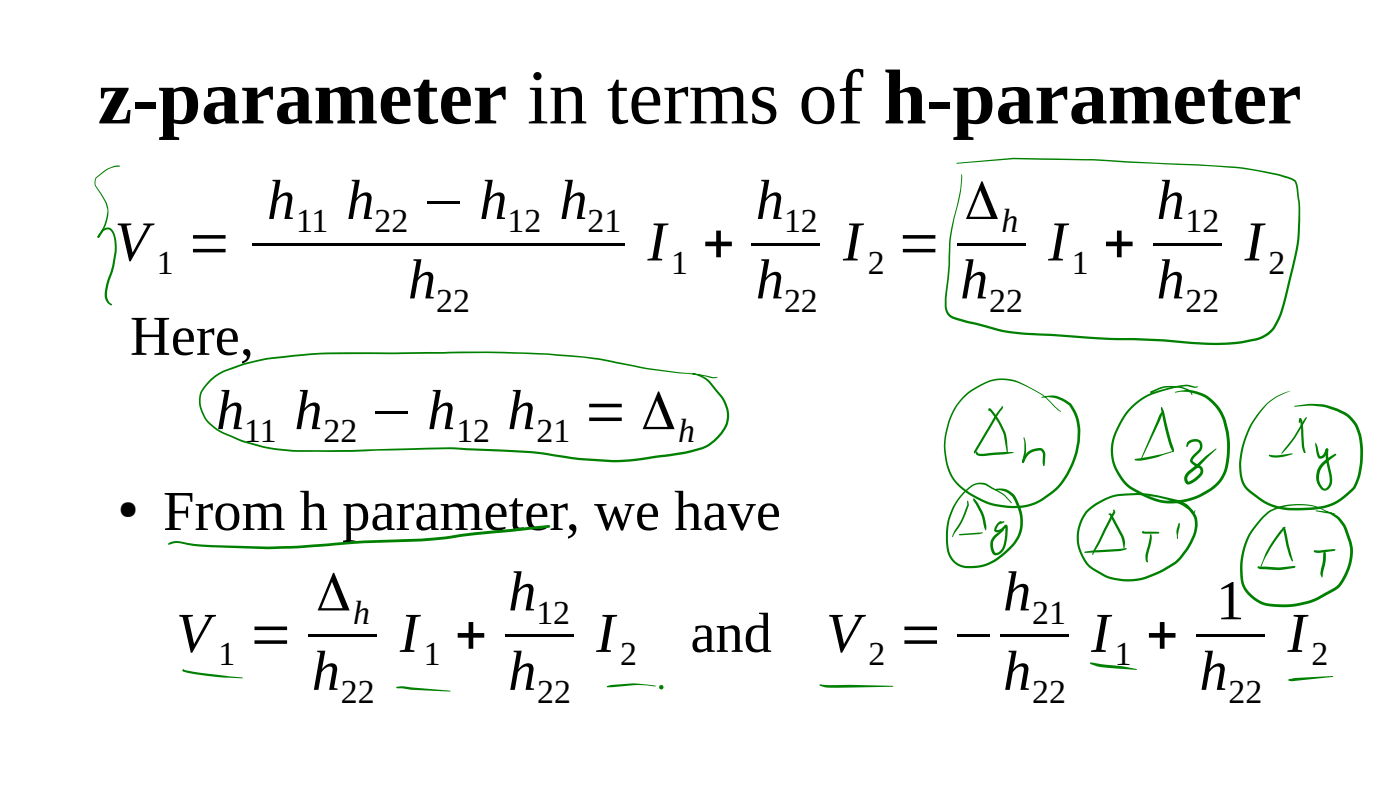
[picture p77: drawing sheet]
<svg xmlns="http://www.w3.org/2000/svg" width="280mm" height="158mm" viewBox="0 0 280 158" stroke-linecap="round" stroke-linejoin="round" font-family="sans-serif">
<defs><g id="words">
<text font-size="15.5" x="19.6" y="24.7">z-parameter in terms of h-parameter</text>
<g font-size="11.3">
<text x="53.4" y="43.8">h</text>
<text x="69.3" y="43.8">h</text>
<text x="84.2" y="43.8">− h</text>
<text x="111.9" y="43.8">h</text>
<text x="151.2" y="43.8">h</text>
<text x="192.9" y="43.8">Δ</text>
<text x="231.3" y="43.8">h</text>
<text x="22.9" y="52.1">V =</text>
<text x="129.5" y="52.1">I +</text>
<text x="168.6" y="52.1">I =</text>
<text x="209.6" y="52.1">I +</text>
<text x="248.9" y="52.1">I</text>
<text x="81.6" y="59.7">h</text>
<text x="151.2" y="59.7">h</text>
<text x="192" y="59.7">h</text>
<text x="231.3" y="59.7">h</text>
<text x="26" y="70.9">Here,</text>
<text x="43.2" y="85.8">h</text>
<text x="58.9" y="85.8">h</text>
<text x="73.8" y="85.8">− h</text>
<text x="101.5" y="85.8">h</text>
<text x="116.6" y="85.8">= Δ</text>
<text x="32.6" y="105.9">From h parameter, we have</text>
<text x="63.3" y="122">Δ</text>
<text x="101.6" y="122">h</text>
<text x="200.6" y="122">h</text>
<text x="243.3" y="123.8">1</text>
<text x="35.2" y="130.3">V =</text>
<text x="80" y="130.3">I +</text>
<text x="119.3" y="130.3">I</text>
<text x="138.1" y="130.3">and</text>
<text x="165.2" y="130.3">V =−</text>
<text x="218.2" y="130.3">I +</text>
<text x="257.5" y="130.3">I</text>
<text x="62.4" y="137.9">h</text>
<text x="101.6" y="137.9">h</text>
<text x="200.6" y="137.9">h</text>
<text x="239.9" y="137.9">h</text>
</g>
<g font-size="6.8">
<text x="59.2" y="46.4">11</text>
<text x="74.9" y="46.4">22</text>
<text x="101.5" y="46.4">12</text>
<text x="117.5" y="46.4">21</text>
<text x="156.8" y="46.4">12</text>
<text x="200.3" y="46.4">h</text>
<text x="237.1" y="46.4">12</text>
<text x="31.4" y="54.7">1</text>
<text x="134.3" y="54.7">1</text>
<text x="173.5" y="54.7">2</text>
<text x="214.4" y="54.7">1</text>
<text x="253.7" y="54.7">2</text>
<text x="87.2" y="62.3">22</text>
<text x="156.8" y="62.3">22</text>
<text x="197.8" y="62.3">22</text>
<text x="237.1" y="62.3">22</text>
<text x="48.9" y="88.4">11</text>
<text x="64.7" y="88.4">22</text>
<text x="91.3" y="88.4">12</text>
<text x="107.3" y="88.4">21</text>
<text x="135.6" y="88.4">h</text>
<text x="70.6" y="124.7">h</text>
<text x="107.3" y="124.7">12</text>
<text x="206.4" y="124.7">21</text>
<text x="43.7" y="133">1</text>
<text x="84.7" y="133">1</text>
<text x="124" y="133">2</text>
<text x="173.7" y="133">2</text>
<text x="223" y="133">1</text>
<text x="262.3" y="133">2</text>
<text x="68.2" y="140.5">22</text>
<text x="107.5" y="140.5">22</text>
<text x="206.4" y="140.5">22</text>
<text x="245.7" y="140.5">22</text>
</g>
<text font-size="5.1" x="23.6" y="103.3">●</text>
</g></defs>
<g fill="#000">
<path d="M50.4 48.5h74.5v.6h-74.5z" fill-rule="evenodd"/>
<path d="M150.3 48.5h13.8v.6h-13.8z" fill-rule="evenodd"/>
<path d="M191.3 48.5h13.8v.6h-13.8z" fill-rule="evenodd"/>
<path d="M230.6 48.5h13.8v.6h-13.8z" fill-rule="evenodd"/>
<path d="M61.7 126.8h13.8v.5h-13.8z" fill-rule="evenodd"/>
<path d="M100.9 126.8h13.8v.5h-13.8z" fill-rule="evenodd"/>
<path d="M199.9 126.8h13.8v.5h-13.8z" fill-rule="evenodd"/>
<path d="M239.2 126.8h13.8v.5h-13.8z" fill-rule="evenodd"/>
</g>
<g fill="#008000">
<path d="M19.2 35.5l1-.9a6.3 6.3 0 0 1 3-1.5h.7l.1 .1-.7 .1a5.2 5.2 0 0 0-3 1.5l-.8 .6a1.57 1.57 0 0 0 0 2.1l1.8 2.9a7.6 7.6 0 0 1-1.5 7.1h-.2v-.3a8.7 8.7 0 0 0 1.8-5.6l-.3-1-1.8-3a1.93 1.93 0 0 1-.1-2.1z"/>
<path d="M19.6 47.2l.1-.1 .1 .4-.3-.1z"/>
<path d="M20.4 46a1.46 1.46 0 0 1 1.5-.5 1.46 1.46 0 0 1 1 1.2l.4 2.5a15.5 15.5 0 0 1-1.4 6.8l-.5 2.2a2.83 2.83 0 0 0 .4 2.2l.6 .5-.1 .2-.3-.2a2.38 2.38 0 0 1-1-2.8l.2-1.2a24.5 24.5 0 0 0 1.8-7.3 4.5 4.5 0 0 0-1-3.6 1.17 1.17 0 0 0-1.5 .4l-.8 1.1a.47 .47 0 0 1 .1-.8z"/>
<path d="M191.3 32.5l11.4-1 6.1 .2a198.4 198.4 0 0 1 16.9 .5l14.6 .7a66.6 66.6 0 0 1 17.8 2.6 1.83 1.83 0 0 1 1.5 1.9 40.8 40.8 0 0 1-.1 12.8l-2.1 9.1a15.8 15.8 0 0 1-3 7 6.8 6.8 0 0 1-3.3 1.8 34.5 34.5 0 0 1-9.7 .8l-8.6-.6-7.4-.3a116.9 116.9 0 0 1-13.3-.7l-7.1-.4-3.9-.4-9.8-2.5a2.95 2.95 0 0 1-2.4-3.7l.8-7.4a34.5 34.5 0 0 1 1.8-12.4l.5-2.6 .3-3.1 .1 .6-.2 2.5-.6 3.3a33.4 33.4 0 0 0-1.6 11.7l-.7 6.9a3.7 3.7 0 0 0 .7 3l.7 .5 2.5 .7 8 2 3.8 .5 10.3 .6a97.4 97.4 0 0 0 11.5 .4l6 .3 8.9 .7a27.3 27.3 0 0 0 10.8-1.4 6.3 6.3 0 0 0 3.2-3.9 124.3 124.3 0 0 0 3.8-15.9v-.8a29.2 29.2 0 0 0-.5-10.1l-1.3-.7a64.1 64.1 0 0 0-17.4-2.6l-14.6-.6a184.1 184.1 0 0 0-16.9-.6l-6.1-.1-11.3 .9z"/>
<path d="M42 75.9l1.3-1.1a34.6 34.6 0 0 1 14.5-3.8l7.6-.6h20.3a239.6 239.6 0 0 1 33.6 1.1l10.1 2 6.4 .9 3.9 .4 3.8 .7-.9 .1-2.9-.6-4-.4-6.4-.8-7.2-1.4a128.3 128.3 0 0 0-21.1-1.8l-35.6 .2-6.7 .5a40.7 40.7 0 0 0-14.2 3.2 8.6 8.6 0 0 0-4.3 4.6 6.9 6.9 0 0 0 4.1 7.1 37.1 37.1 0 0 0 19 3.8l6.9-.1 20.6-.5 15.4 .8 9.6 1.3 6.7 .4a53.8 53.8 0 0 0 9.9-1l4.5-.6 1.8-.5a8.1 8.1 0 0 0 6.7-6.3 6.4 6.4 0 0 0-2.2-5.2l-1.9-2.3-.9-.5-1.8-.7-.1-.1 .1-.2a6.5 6.5 0 0 1 3.5 1.7l2.3 2.9a6 6 0 0 1-.6 8.4l-.8 .8-1.4 1a22.8 22.8 0 0 1-5.4 1.6l-3.5 .5a61.8 61.8 0 0 1-10.2 1l-6.8-.4-9.5-1.4-15.4-.8-17.6 .4a148.9 148.9 0 0 1-17.4-.2 37.3 37.3 0 0 1-11.1-3.3 7.5 7.5 0 0 1-4.9-6.2 4.5 4.5 0 0 1 1.6-3.9z"/>
<path d="M200.3 81.2l.2-.1 .1 .2-.1 .3-.8 1.2-4.5 7.6-.3 .3-.1-.5 4.3-7.2z"/>
<path d="M197.7 81.7l.2-.1a12.1 12.1 0 0 1 3.5 6.3l.2 2.5-.1 .1-.6-2.5a12.6 12.6 0 0 0-3.1-6l.2-.1-.2 .3z"/>
<path d="M195 90.4l.4-.1 .2 .3 .6 .1 4.6-.3 1.9 .1-1.8 .3-3.5 .3a2.11 2.11 0 0 1-2.2-.3l.1-.3z"/>
<path d="M204.8 87.4l.2 .6a8.7 8.7 0 0 1-.2 4.2l-.2 .3-.1-.1-.1-.2a9.2 9.2 0 0 0 .4-4.1l-.1-.6z"/>
<path d="M204.5 92.1h.2l.1 .3-.3 .1z"/>
<path d="M205.4 90.5a3.2 3.2 0 0 1 3.2-.8l.5 1-.2 2.3-.1 .2-.3-.8 .1-1.7a.63 .63 0 0 0-.8-.6 3.1 3.1 0 0 0-3 2.2l-.2 .2-.1-.1a2.97 2.97 0 0 1 .9-1.9z"/>
<path d="M192.7 79.2a11.5 11.5 0 0 1 8.1-3.5l1.6 .2a26.8 26.8 0 0 1 6.8 3.5l3 2.9-.5-.2-.8-.7-1.8-1.9a18.1 18.1 0 0 0-7.9-3.5 8.5 8.5 0 0 0-5.8 1.6 11.9 11.9 0 0 0-6 8.8 12.1 12.1 0 0 0 2 10 15.2 15.2 0 0 0 14.7 4.3 13.6 13.6 0 0 0 8.6-9.2 11.2 11.2 0 0 0-.6-10.1l-.3-.4a6.4 6.4 0 0 0-5.4-1.5l-.1-.1a5.7 5.7 0 0 1 5.9 1.3 9.6 9.6 0 0 1 1.8 7.6l-.5 2.2a15 15 0 0 1-7.8 10 14.5 14.5 0 0 1-13.1-1.2 10.1 10.1 0 0 1-5.8-9.1 14.7 14.7 0 0 1 3.9-11z"/>
<path d="M232.3 82.3h.2l.1 .2-.6 1.6-3.7 7.5-.1-.1 3.6-8.4z"/>
<path d="M232.3 81.3l.5 1 1.1 4.6 .9 3v.4l-.2 .1-.2-.4a36.4 36.4 0 0 1-2.2-8v-.5z"/>
<path d="M227 91.8l5.1-1 2.5-.7 .1 .1-2.1 .7a10.3 10.3 0 0 1-5.6 1.1z"/>
<path d="M237.6 88.3a1.72 1.72 0 0 1 2.8 .4 1.84 1.84 0 0 1-.8 2l-.8 .9-.3 .5 .5 .4 1.1 .6a1.44 1.44 0 0 1-.2 2.4 3.5 3.5 0 0 1-2.4 1.3 1.44 1.44 0 0 1-.3-2.1l3.9-3.5 2.1-1.5h.1l-3.6 3.6-2 1.7a.97 .97 0 0 0-.1 1.2l.1 .1a3.8 3.8 0 0 0 2.4-2.2l-.1-.4-.6-.4a1.82 1.82 0 0 1-1.4-1.2l.4-.9 1.1-1a.99 .99 0 0 0 .5-1.1 .99 .99 0 0 0-.9-.8l-1.1 .2-.7 .8v-.5z"/>
<path d="M230.2 78.2l1.1-.5a6.8 6.8 0 0 1 4.3-.5 4.1 4.1 0 0 1 2.7 1.1l.2 .5-.1 .2-.4-.7a6 6 0 0 0-3.4-.8l-1.9 .1-2.4 1-.2-.1z"/>
<path d="M230.1 78.3l.4 .1a.2 .2 0 0 1-.2 .2 .2 .2 0 0 1-.2-.3z"/>
<path d="M226.3 81.2a12.8 12.8 0 0 1 6.9-3.5l2-.5 2.1-.3 2.3 .4-.6 .2a6.5 6.5 0 0 0-4.4 .1l-1.3 .4a13.2 13.2 0 0 0-10.2 9.2 9 9 0 0 0 5.2 11.2 12.6 12.6 0 0 0 14-1 7.5 7.5 0 0 0 3-6.2l.1-2.7a10.7 10.7 0 0 0-4.2-8.9 8.8 8.8 0 0 0-6.1-1.1l-.1-.1a7.9 7.9 0 0 1 9.9 5 16.7 16.7 0 0 1 1.1 5.1 12.3 12.3 0 0 1-1.6 7.6 13.2 13.2 0 0 1-13.7 3.9 14.2 14.2 0 0 1-6.2-3.7 9.7 9.7 0 0 1-.6-11.8l1-1.8z"/>
<path d="M261.1 83.4h.1l.2 .2-2.3 3.8-1.5 2-1.3 1.3v-.2l2.5-3.2z"/>
<path d="M259.9 83.6h.3l.1 .2-.4 .8-.2-.2z"/>
<path d="M259.9 83.6h.3l.3 .5 .2 2.2a11.3 11.3 0 0 0 .3 3.8l.1 .3-.2 .2a1.8 1.8 0 0 1-.5-1.4l-.2-3.7z"/>
<path d="M253.7 91l.2-.1 1.5 .1 3-.4 .1 .1-1.3 .5-1.6 .2h-1.2z"/>
<path d="M263 88.5l.5 .7 .5 2 .5-.2 .4-.5a.62 .62 0 0 1 .7-.8v.3a1.7 1.7 0 0 1-1.7 1.7l-.3-.2-.2-.7z"/>
<path d="M265.2 89.7l.2-.1 .2 .2a14.6 14.6 0 0 0 .8 5.4 2.19 2.19 0 0 1-1.4 2.9h-.3a2.78 2.78 0 0 1-1.5-3.2 4.3 4.3 0 0 1 2.2-3.2l1.3-.9 .5-.1v.3l-.3 .2a6.7 6.7 0 0 0-2.8 2.8 3.1 3.1 0 0 0 .6 3.6l.3 .1a1.74 1.74 0 0 0 .9-2l-.7-3.8z"/>
<path d="M253.2 80.8a10.4 10.4 0 0 1 4.9-2.7 12.4 12.4 0 0 0-7.1 5.9 16.3 16.3 0 0 0-2.5 11.5l.4 1.1a12.4 12.4 0 0 0 11.5 4.9 12.2 12.2 0 0 0 7.6-1.9l.7-.5a6.1 6.1 0 0 0 3-4.8 15.1 15.1 0 0 0-.8-9.3l-1-1.2a6.2 6.2 0 0 0-2.7-1.7 15.2 15.2 0 0 0-8.3-.8l-.1-.2a12.9 12.9 0 0 1 11.2 1.9 8.3 8.3 0 0 1 2.6 6.4 13.8 13.8 0 0 1-1.7 8.4 11.6 11.6 0 0 1-9.3 4.2 14.7 14.7 0 0 1-8.6-1.3l-2.1-1.5a5.9 5.9 0 0 1-3.1-5.7 18.2 18.2 0 0 1 5.4-12.7z"/>
<path d="M256.1 106l.8-.7 .2 .1a33.7 33.7 0 0 0-4.8 7.9l-.2-.1a21.8 21.8 0 0 1 4-7.2z"/>
<path d="M256.6 105.4l.3 .1 .2 .4 .6 3 .9 3.2-.2 .1a22.3 22.3 0 0 1-1.7-6.2v-.3l-.3-.1z"/>
<path d="M251.5 113.2l4.5 .2 2.9-.3 .2 .2-.3 .2-3.3 .4-3.5-.2-.4-.2z"/>
<path d="M262.8 110.2l.1-.2 .2 .2-.2 .2z"/>
<path d="M262.8 110l4.1-.3 .2 .2-.2 .2-3.2 .4-.8-.1z"/>
<path d="M264.7 110.3l.2-.2 .2 .2 .1 .4-.1 1.4-.6 3.3h-.1l-.2-.2a2.41 2.41 0 0 1 .2-2.1z"/>
<path d="M252.4 103.3a9.1 9.1 0 0 1 7-2.6l1.7 .1 1.6 .2 3.2 1.4 1.3 .3-1.2-.1-2.1-1a12.5 12.5 0 0 0-10.1 1 13.9 13.9 0 0 0-4.8 14.6 7 7 0 0 0 6.7 3.6 16.7 16.7 0 0 0 10.5-2.9l1-.6a9.9 9.9 0 0 0 2.6-8.8 9 9 0 0 0-1.9-4.3l-.8-.8-1.1-.7-2.9-.6 .1-.1 2.8 .3a5.4 5.4 0 0 1 3.4 3.4 9.6 9.6 0 0 1 .2 9l-.9 1.6-.8 1-.8 .7-1.8 1a16.4 16.4 0 0 1-13.2 1.7 6.5 6.5 0 0 1-4.1-6.8 14.3 14.3 0 0 1 4.4-10.6z"/>
<path d="M222.6 102l.1-.2 .2 .1 .1 .6-2.9 5.8-1.6 2.6-.1-.1 .3-.8 3.4-6.7 .6-1z"/>
<path d="M221.8 102.7l.3-.1 .3 .2 .9 1.7a10.1 10.1 0 0 1 1.7 3.6l-.2 1.5-.3-1.5a10 10 0 0 0-1.7-3.4l-.8-1.8-.3-.1z"/>
<path d="M217 110.2l8.2-.7 .2 .2-1.5 .5-6.9 .3-.2-.1z"/>
<path d="M228.5 106.2h.3l-.1 .2v-.1h2h1l.2 .2-.2 .2h-2.9l-.4-.2z"/>
<path d="M230 106.9l.1-.2a3.3 3.3 0 0 1-.1 2.6l-.4 1.6v1.3l-.2 .2-.3-.5v-.9z"/>
<path d="M235.7 104.6l.1-.1 .2 .1-.5 3.2-.2-1.5z"/>
<path d="M217.3 102a12.7 12.7 0 0 1 9.7-3.4 23.5 23.5 0 0 1 7.6 1.1 5.4 5.4 0 0 1 4.2 2.7l.3-.4-.2 .5h-.3a6.4 6.4 0 0 0-4.5-2.5 24 24 0 0 0-11.1-.7 11.9 11.9 0 0 0-5.8 3.5 7.8 7.8 0 0 0 1.6 10.8 11.9 11.9 0 0 0 12.6 .7l.8-.4a10.5 10.5 0 0 0 5.1-4.4 7.5 7.5 0 0 0 1.6-5.7l-.1-.3a5.8 5.8 0 0 0-5.1-3.2v-.2a5.4 5.4 0 0 1 5.6 3.2 5.9 5.9 0 0 1-.3 3.9 16.3 16.3 0 0 1-3 4.8 15.7 15.7 0 0 1-12 4.1 12.2 12.2 0 0 1-6.9-3.5 8.5 8.5 0 0 1 .2-10.6z"/>
<path d="M193.4 100.2l.1-.1 .2 .1 .1 .8a19.4 19.4 0 0 1-3.1 6.1l-.2 .3-.1-.2 .4-.8a18.9 18.9 0 0 0 2.6-5.4z"/>
<path d="M194.7 99.6l.8 .9 1.3 2.4 .5 2.4-.2 .7-.8-3-1.6-3-.1-.3z"/>
<path d="M191.9 106.7l4.7-.2-.8 .3-3.9 .2-.1-.1z"/>
<path d="M199.5 104.6l.3-.3a.32 .32 0 0 1 .6 .1l-.1-.1 .5-.1 .1 .1-.6 .4-.3-.2 .2 .1a2.17 2.17 0 0 0-.9 1.3l.1 .1a2.63 2.63 0 0 0 1.7-1.1l.3 .1 .2 .5a11.1 11.1 0 0 1-.7 4.2 1.7 1.7 0 0 1-2.2 1.1 2.92 2.92 0 0 1 .6-4.1l1.3-.8 .2 .1-1.2 1a2.39 2.39 0 0 0-.6 3.4l.1 .1a1.73 1.73 0 0 0 1.6-1.7l.3-1.8v-1.7h.2a1.75 1.75 0 0 1-2.3 .9 1.76 1.76 0 0 1 .6-1.6z"/>
<path d="M192.8 98.3l.6-.6a3.5 3.5 0 0 1 5.2-.2l2.3 1.4 1.5 1.6-.2 .1-1.5-1.6-2.3-1.2a3.6 3.6 0 0 0-3-1l-.2 .1a10 10 0 0 0-4.8 5.7 12.1 12.1 0 0 0-.1 8.6 3.9 3.9 0 0 0 4.1 1.9 9.7 9.7 0 0 0 7-3.3 7.1 7.1 0 0 0 2.2-8.1l-.6-1.4a3.7 3.7 0 0 0-2-2l-2.1-.4a3.5 3.5 0 0 1 4.6 2.1 7.6 7.6 0 0 1-.2 8.4 12.4 12.4 0 0 1-7.8 5.1 5.3 5.3 0 0 1-4.6-.9 5.4 5.4 0 0 1-1.7-4.4 12.7 12.7 0 0 1 3.6-9.9z"/>
<path d="M33.7 108.6a3.6 3.6 0 0 1 3.1-.2l1.9 .3 3.6 .2 11.2 .4a215.1 215.1 0 0 0 19.2-1.3l11.6-.3 4.7-.5a123.8 123.8 0 0 1 13-1.5l7.6-.8 .4 .1 .1 .2-.3 .3-.6 .1-7.1 .7a128.9 128.9 0 0 0-13 1.5l-4.8 .4-11.6 .4a211.5 211.5 0 0 1-19.2 1.2l-12.9-.5-3.8-.6a3.9 3.9 0 0 0-3 .2l-.2-.1z"/>
<path d="M36.5 133.9l.2-.1 .2 .2-.2 .2z"/>
<path d="M36.5 133.9l3.2 .5 8.9 1.1a53 53 0 0 1-10.3-.9l-.8-.1a1.1 1.1 0 0 1-1-.5z"/>
<path d="M79.4 137.3l1.4-.1 9.3 .9-8-.2-2.7-.3-.2-.2z"/>
<path d="M121.4 137.1l.9-.2 4.3-.3 3.1 .2 1.5 .3-4-.2-5.7 .5-.2-.2z"/>
<path d="M164 136.8l1.6 .1h4.4l8.7 .3-11.3 .3a5.9 5.9 0 0 1-3.5-.6z"/>
<path d="M218 132.4l6.6 .8 2.8 .6-7.3-.5-2-.6z"/>
<path d="M257.7 135.8l1.2-.3 7.7-.3-7.9 .9h-.9z"/>
<circle cx="265.4" cy="89.9" r=".26"/>
</g>
<circle cx="132.3" cy="137.4" r=".47" fill="#008000"/>
<use href="#words"/>
</svg>
